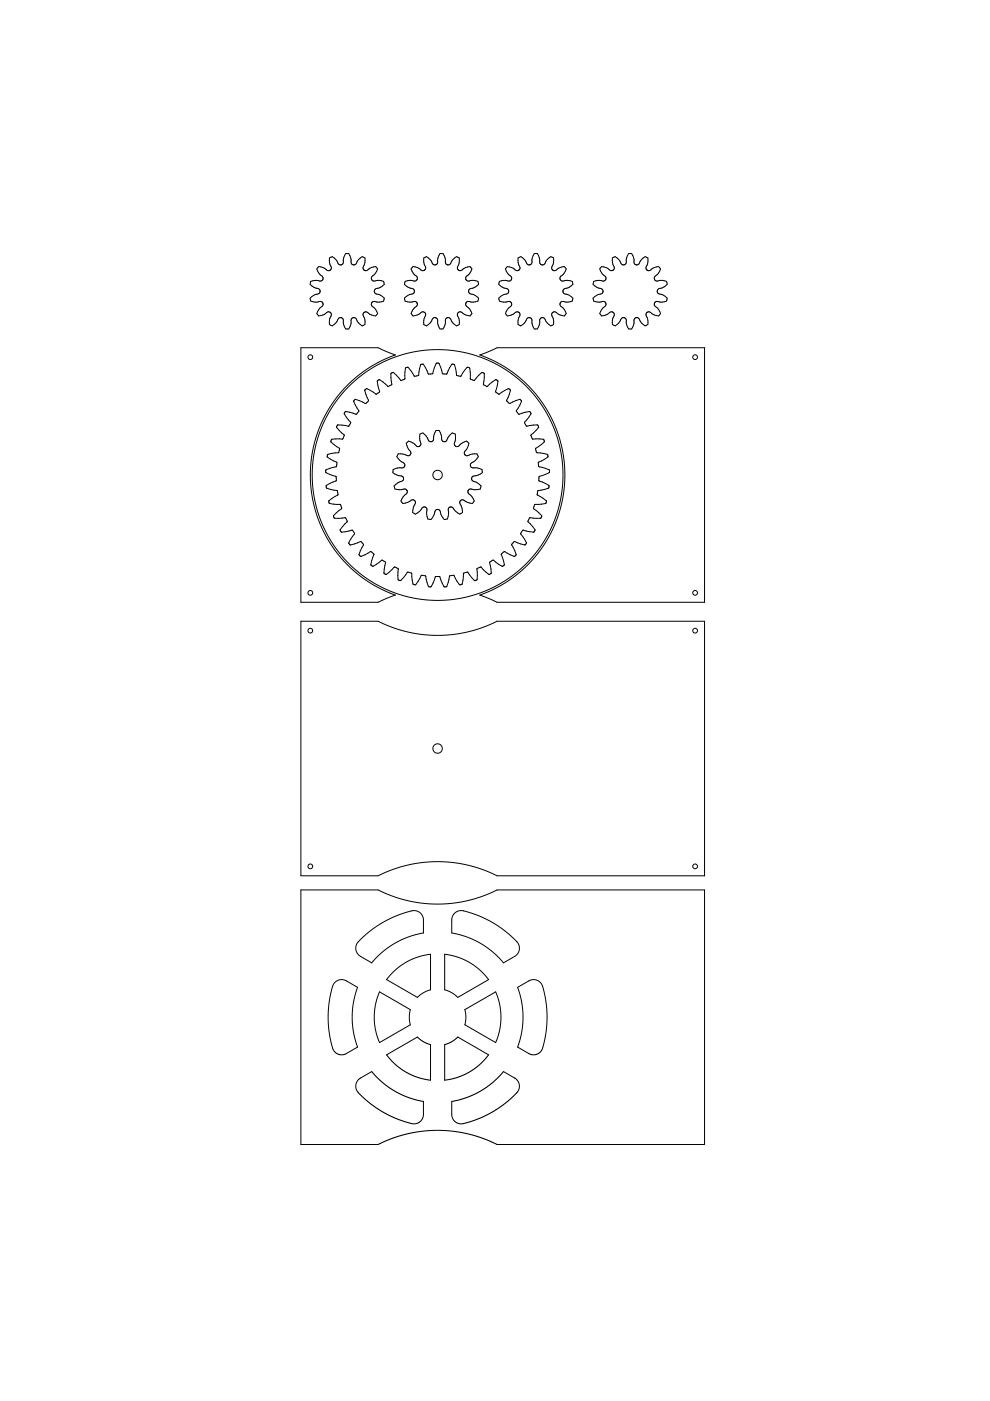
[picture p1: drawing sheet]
<svg xmlns="http://www.w3.org/2000/svg" width="210mm" height="297mm" viewBox="0 0 210 297" stroke-linecap="round" stroke-linejoin="round" font-family="sans-serif">
<g fill="none" stroke="#000" stroke-width=".21">
<path d="M77.2 57.2l-.2-.5 .4-1.1v-.9l-.6-.3-1.1 1.1a.66 .66 0 0 1-.8 .6 .66 .66 0 0 1-.5-.9l-.5-1.4h-.3h-.3l-.5 1.4a.66 .66 0 0 1-.5 .9 .66 .66 0 0 1-.8-.6l-1.1-1.1-.3 .1-.2 .2 .1 1.5a.66 .66 0 0 1 0 1.1 .66 .66 0 0 1-1-.3l-1.4-.5-.2 .3-.2 .2 .8 1.3a.66 .66 0 0 1 .4 1 .66 .66 0 0 1-1 .2l-1.5 .2-.1 .3v.3l1.3 .8a.66 .66 0 0 1 .8 .7 .66 .66 0 0 1-.8 .6l-1.3 .8v.3l.1 .3 1.5 .2a.66 .66 0 0 1 1 .2 .66 .66 0 0 1-.4 1l-.8 1.3 .2 .2 .2 .3 1.4-.5a.66 .66 0 0 1 1-.3 .66 .66 0 0 1 0 1.1l-.1 1.5 .2 .2 .3 .1 1.1-1.1a.66 .66 0 0 1 .8-.6 .66 .66 0 0 1 .5 .9l.5 1.4 .3 .1 .3-.1 .5-1.4a.66 .66 0 0 1 .5-.9 .66 .66 0 0 1 .8 .6l1.1 1.1 .6-.3v-.9l-.4-1.1 .2-.5M77.2 57.2v.1M77.2 57.3l.6 .1 1-.7 .9-.2 .4 .5-.9 1.3a.66 .66 0 0 0-.4 1 .66 .66 0 0 0 1 .2l1.5 .2 .1 .3 .1 .3-1.3 .8a.66 .66 0 0 0-.8 .7 .66 .66 0 0 0 .8 .6l1.3 .8-.1 .3-.1 .3-1.5 .2a.66 .66 0 0 0-1 .2 .66 .66 0 0 0 .4 1l.9 1.3-.4 .5-.9-.2-1-.7-.6 .1M87.6 56.5l1.4 .5a.66 .66 0 0 0 1 .3 .66 .66 0 0 0 0-1.1l-.1-1.5 .2-.2 .3-.1 1.1 1.1a.66 .66 0 0 0 .8 .6 .66 .66 0 0 0 .5-.9l.5-1.4h.3h.3l.5 1.4a.66 .66 0 0 0 .5 .9 .66 .66 0 0 0 .8-.6l1.1-1.1 .3 .1 .3 .2-.2 1.5a.66 .66 0 0 0 0 1.1 .66 .66 0 0 0 1-.3l1.5-.5 .2 .3 .2 .2-.9 1.3a.66 .66 0 0 0-.4 1 .66 .66 0 0 0 1 .2l1.5 .2 .1 .3 .1 .3-1.3 .8a.66 .66 0 0 0-.8 .7 .66 .66 0 0 0 .8 .6l1.3 .8-.1 .3-.1 .3-1.5 .2a.66 .66 0 0 0-1 .2 .66 .66 0 0 0 .4 1l.9 1.3-.2 .2-.2 .3-1.5-.5a.66 .66 0 0 0-1-.3 .66 .66 0 0 0 0 1.1l.2 1.5-.3 .2-.3 .1-1.1-1.1a.66 .66 0 0 0-.8-.6 .66 .66 0 0 0-.5 .9l-.5 1.4-.3 .1-.3-.1-.5-1.4a.66 .66 0 0 0-.5-.9 .66 .66 0 0 0-.8 .6l-1.1 1.1-.3-.1-.2-.2 .1-1.5a.66 .66 0 0 0 0-1.1 .66 .66 0 0 0-1 .3l-1.4 .5-.2-.3-.2-.2 .8-1.3a.66 .66 0 0 0 .4-1 .66 .66 0 0 0-1-.2l-1.5-.2-.1-.3-.1-.3 1.4-.8a.66 .66 0 0 0 .8-.6 .66 .66 0 0 0-.8-.7l-1.4-.8 .1-.3 .1-.3 1.5-.2a.66 .66 0 0 0 1-.2 .66 .66 0 0 0-.4-1l-.8-1.3zM107.6 56.5l1.4 .5a.66 .66 0 0 0 1 .3 .66 .66 0 0 0 0-1.1l-.2-1.5 .3-.2 .3-.1 1.1 1.1a.66 .66 0 0 0 .8 .6 .66 .66 0 0 0 .5-.9l.5-1.4h.3h.3l.5 1.4a.66 .66 0 0 0 .5 .9 .66 .66 0 0 0 .8-.6l1.1-1.1 .3 .1 .3 .2-.2 1.5a.66 .66 0 0 0 0 1.1 .66 .66 0 0 0 1-.3l1.5-.5 .2 .3 .2 .2-.9 1.3a.66 .66 0 0 0-.4 1 .66 .66 0 0 0 1 .2l1.5 .2 .1 .3 .1 .3-1.3 .8a.66 .66 0 0 0-.8 .7 .66 .66 0 0 0 .8 .6l1.3 .8-.1 .3-.1 .3-1.5 .2a.66 .66 0 0 0-1 .2 .66 .66 0 0 0 .4 1l.9 1.3-.2 .2-.2 .3-1.5-.5a.66 .66 0 0 0-1-.3 .66 .66 0 0 0 0 1.1l.2 1.5-.3 .2-.3 .1-1.1-1.1a.66 .66 0 0 0-.8-.6 .66 .66 0 0 0-.5 .9l-.5 1.4-.3 .1-.3-.1-.5-1.4a.66 .66 0 0 0-.5-.9 .66 .66 0 0 0-.8 .6l-1.1 1.1-.3-.1-.3-.2 .2-1.5a.66 .66 0 0 0 0-1.1 .66 .66 0 0 0-1 .3l-1.4 .5-.2-.3-.2-.2 .8-1.3a.66 .66 0 0 0 .4-1 .66 .66 0 0 0-1-.2l-1.5-.2-.1-.3-.1-.3 1.4-.8a.66 .66 0 0 0 .8-.6 .66 .66 0 0 0-.8-.7l-1.4-.8 .1-.3 .1-.3 1.5-.2a.66 .66 0 0 0 1-.2 .66 .66 0 0 0-.4-1l-.8-1.3zM127.6 56.5l1.4 .5a.66 .66 0 0 0 1 .3 .66 .66 0 0 0 0-1.1l-.2-1.5 .3-.2 .3-.1 1.1 1.1a.66 .66 0 0 0 .8 .6 .66 .66 0 0 0 .5-.9l.5-1.4h.3h.3l.5 1.4a.66 .66 0 0 0 .5 .9 .66 .66 0 0 0 .8-.6l1.1-1.1 .3 .1 .3 .2-.2 1.5a.66 .66 0 0 0 0 1.1 .66 .66 0 0 0 1-.3l1.5-.5 .2 .3 .2 .2-.9 1.3a.66 .66 0 0 0-.4 1 .66 .66 0 0 0 1 .2l1.5 .2 .1 .3 .1 .3-1.3 .8a.66 .66 0 0 0-.8 .7 .66 .66 0 0 0 .8 .6l1.3 .8-.1 .3-.1 .3-1.5 .2a.66 .66 0 0 0-1 .2 .66 .66 0 0 0 .4 1l.9 1.3-.2 .2-.2 .3-1.5-.5a.66 .66 0 0 0-1-.3 .66 .66 0 0 0 0 1.1l.2 1.5-.3 .2-.3 .1-1.1-1.1a.66 .66 0 0 0-.8-.6 .66 .66 0 0 0-.5 .9l-.5 1.4-.3 .1-.3-.1-.5-1.4a.66 .66 0 0 0-.5-.9 .66 .66 0 0 0-.8 .6l-1.1 1.1-.3-.1-.3-.2 .2-1.5a.66 .66 0 0 0 0-1.1 .66 .66 0 0 0-1 .3l-1.4 .5-.2-.3-.2-.2 .8-1.3a.66 .66 0 0 0 .4-1 .66 .66 0 0 0-1-.2l-1.5-.2-.1-.3-.1-.3 1.4-.8a.66 .66 0 0 0 .8-.6 .66 .66 0 0 0-.8-.7l-1.4-.8 .1-.3 .1-.3 1.5-.2a.66 .66 0 0 0 1-.2 .66 .66 0 0 0-.4-1l-.8-1.3zM63.8 73.7h16.4l3.6 1.6-3.6 1.5-3.3 2.1-3 2.5-2.6 2.9-2.1 3.3-1.7 3.6-1.1 3.8-.5 3.9v4.3l.8 4.4 1.4 4.1 2.1 3.8 2.7 3.5 3.2 3 3.7 2.4 4 1.8-3.6 1.5h-16.4zM77.2 66.2v.1M101.7 75.3l3.7-1.6h44v54h-44l-3.7-1.5 3.9-1.7 3.4-2.3 3.1-2.7 2.7-3.2 2.1-3.5 1.6-3.8 .9-4.1 .4-4.1-.3-4.2-1-4.1-1.6-3.8-2.1-3.6-2.6-3.1-3.1-2.8-3.6-2.3zM75.3 84.7l2.3 .8 .5-.6-.5-1.3-.2-.9 .4-.3 2.1 1.2 .6-.5-.5-2.3 .5-.3 1.8 1.4 .7-.3-.1-2.3 .4-.3 1.8 1.7 .7-.3 .1-1.5 .2-.9 .5-.1 1.4 1.9 .7-.2 .5-2.2 .5-.2 1.1 2.1h.8l.9-2.2 .3-.1 .3 .1 .8 2.2h.8l1.1-2.1 .6 .2 .4 2.2 .8 .2 1.4-1.9 .5 .1 .2 .9v1.5l.8 .3 1.8-1.7 .4 .3-.1 2.3 .7 .3 1.7-1.4 .6 .3-.5 2.3 .6 .5 2-1.2 .5 .3-.2 .9-.6 1.3 .6 .6 2.3-.8 .3 .5-1.1 2 .5 .6 1.4-.4 1-.1 .1 .5-1.3 1.9 .4 .7 2.4-.3 .2 .6-1.6 1.6 .2 .7 2.4 .1 .2 .5-1.9 1.6 .3 .8 2.2 .3 .2 .6-2.1 1.1 .1 .8 2.2 .8 .1 .5-2.2 1v.8l1.3 .6 .8 .5-.2 .5-2.2 .6-.1 .8 1.9 1.2-.1 .6-2.3 .3-.3 .7 1.7 1.6v.3l-.2 .3-2.3-.1-.4 .8 1.5 1.8-.3 .4-2.2-.4-.5 .6 1.2 2-.2 .5-1-.2-1.3-.5-.6 .6 .9 2.3-.4 .3-2.1-1-.6 .5 .6 2.3-.5 .2-1.8-1.2-.7 .3 .2 2.5-.5 .1-1.8-1.5-.7 .4 .1 1.4-.1 1h-.5l-1.6-1.7-.7 .2-.3 2.4h-.6l-1.2-1.9-.8 .1-.7 2.2-.4 .1-1.2-2.2-.8 .1-.5 1.3-.5 .8-.5-.1-.7-2.2-.8-.1-1.1 1.9h-.6l-.3-2.4-.8-.2-1.5 1.7h-.3l-.3-.2v-2.3l-.8-.3-1 1-.8 .6-.4-.4 .3-2.3-.7-.3-1.8 1.2-.6-.2 .7-2.3-.6-.5-2.1 1-.3-.2-.2-.3 .9-2.1-.5-.6-2.3 .7-.2-.5 1.2-1.9-.4-.6-2.3 .3-.4-.3 .5-.9 1-1-.3-.8-2.3 .1-.2-.3v-.3l1.6-1.6-.2-.7-2.4-.3v-.6l1.9-1.2-.1-.8-2.3-.6-.2-.5 .9-.5 1.3-.6v-.8l-2.3-1 .2-.5 2.2-.8v-.8l-2-1.1 .2-.6 2.2-.3 .2-.8-1.9-1.6 .3-.5 2.3-.1 .3-.7-1.1-1-.5-.8 .3-.4 2.3 .2 .4-.7-1.4-1.8 .3-.5 2.2 .5 .6-.6-1.1-2zM87 96.4l-.5 .2-1.1-.3-1-.1-.3 .6 1 1.1a.75 .75 0 0 1 .6 1.1l-.3 .2h-1.1l-.9 .4-.1 .6 1.2 .6a.75 .75 0 0 1 1.1 .9l-.2 .2-1.1 .5-.7 .6 .1 .7 1.4 .1a.75 .75 0 0 1 1.3 .4l-.1 .3-.8 .9-.5 .8 .4 .6 1.3-.4a.75 .75 0 0 1 1.3-.1l.1 .3-.5 1.1-.1 1 .6 .3 1.1-.8a.75 .75 0 0 1 1.2-.6l.1 .3v1.2l.2 .9 .7 .2 .7-1.2a.75 .75 0 0 1 .9-1l.3 .3 .3 1.1 .6 .8 .7-.2 .2-1.3a.75 .75 0 0 1 .5-1.2l.3 .1 .8 .9 .8 .5 .6-.3-.3-1.4a.75 .75 0 0 1 0-1.3h.4l1 .5 1 .3 .4-.6-.8-1.2a.75 .75 0 0 1-.4-1.2l.3-.1 1.1 .1 1-.1 .2-.7-1.1-.8a.75 .75 0 0 1-.9-1l.3-.2 1.1-.3 .9-.5-.1-.6-1.3-.4a.75 .75 0 0 1-1.2-.6l.2-.4 .9-.6 .6-.8-.3-.6-1 .1-1 .3-.5-.2M87 96.4l.1-.5-.7-1-.3-.9 .5-.5 1.3 .6a.75 .75 0 0 0 1.2 .4l.1-.4-.2-1.1v-1l.7-.2 .9 1a.75 .75 0 0 0 1.1 .8l.2-.3 .1-1.1 .4-.9h.7l.5 1.2a.75 .75 0 0 0 .7 1.2l.3-.2 .6-1 .7-.7 .6 .2v1.4a.75 .75 0 0 0 .3 1.3l.3-.1 .9-.7 .9-.4 .5 .5-.3 .9-.6 1 .1 .5"/>
<path d="M87 96.4h.1M98.6 96.4h.1M63.8 131.7h16.4l3 1.3 3.1 1 3.2 .5 3.3 .2 3.2-.2 3.2-.5 3.2-1 3-1.3h44v54h-44l-3-1.3-3.1-.9-3.2-.6-3.3-.2-3.2 .2-3.2 .5-3.2 1-3 1.3h-16.4zM63.8 188.7h16.4l2.9 1.3 3.2 .9 3.2 .6 3.2 .2 3.3-.2 3.2-.6 3.2-.9 3-1.3h44v54h-44l-2.9-1.3-3.1-.9-3.2-.6-3.2-.2-3.3 .1-3.3 .6-3.2 .9-3 1.4h-16.4zM76.3 199.3l1.9-1.7 2.1-1.5 2.1-1.2 2.3-1 2.3-.7 1-.1 1 .4 .7 .9 .1 3.4-3.2 .8-2.9 1.4-2.6 1.8-2.3 2.3-2.5-1.4-.7-.8-.2-.7 .1-.7 .3-.6zM96.4 193.6l1.1-.5 1.3 .2 3.3 1.1 3 1.6 2.5 1.8 2.1 2 .4 1.1-.3 1.2-.6 .6-2.5 1.4-2.2-2.2-2.7-1.9-2.9-1.4-3.1-.8v-3zM71 208.3l.9-.5 .9-.1 3 1.6-.8 3.1-.3 3.2 .2 3.2 .9 3.2-2.5 1.4-.7 .2-1.1-.2-.8-.8-.6-2.1-.4-2.4-.1-2.8 .2-2.8 .7-3.3zM80.5 210.3l6.5 3.8-.2 1.5 .2 1.7-6.5 3.7-.9-2.6-.3-2.7 .3-2.7zM83.3 206.2l1.7-1.5 1.9-1.1 2.2-.8 2.2-.5v7.6l-1.5 .6-1.3 1-6.5-3.8zM94.3 202.3l2.7 .6 2.5 1.1 2.3 1.7 1.8 2-6.5 3.8-1.3-1-1.5-.6zM98.6 214.1l6.5-3.8 .8 2.6 .3 2.7-.3 2.7-.8 2.7-6.5-3.7 .2-1.6zM109.7 209.3l2.6-1.4 .9-.2 .7 .1 .6 .4 .4 .6 .3 .7 .7 4.3v4.3l-.4 2.3-.5 2-.5 .7-.8 .5h-.7l-.6-.1-2.7-1.5 .9-3.1 .3-3.2-.3-3.2z"/>
<path d="M76 228.9l2.8-1.7 2.3 2.3 2.6 1.8 3 1.4 3.1 .8v2.9l-.3 .9-1 .8-1.2 .1-3.5-1.1-3.4-1.8-2.5-1.8-2.1-2.1-.3-.6-.1-.7 .2-.6zM82 223.6l6.5-3.7 1.3 1 1.5 .6v7.5l-2.7-.6-2.5-1.1-2.3-1.6zM94.3 221.5l1.5-.6 1.3-1 6.5 3.7-1.9 2.1-2.2 1.6-2.5 1.1-2.7 .6zM95.8 233.5l3.1-.8 2.9-1.3 2.7-1.9 2.2-2.3 2.7 1.5 .7 1.1v.9l-.4 .8-3.2 2.9-3.7 2.2-4.1 1.5-.8 .2-.7-.1-.6-.3-.5-.5-.3-1z"/>
<circle cx="65.8" cy="75.7" r=".5"/>
<circle cx="147.4" cy="75.7" r=".5"/>
<circle cx="92.8" cy="100.7" r="26.6"/>
<circle cx="92.8" cy="100.7" r="1"/>
<circle cx="65.8" cy="133.7" r=".5"/>
<circle cx="65.8" cy="125.7" r=".5"/>
<circle cx="147.4" cy="133.7" r=".5"/>
<circle cx="147.4" cy="125.7" r=".5"/>
<circle cx="92.8" cy="158.7" r="1"/>
<circle cx="65.8" cy="183.7" r=".5"/>
<circle cx="147.4" cy="183.7" r=".5"/>
</g>
</svg>
